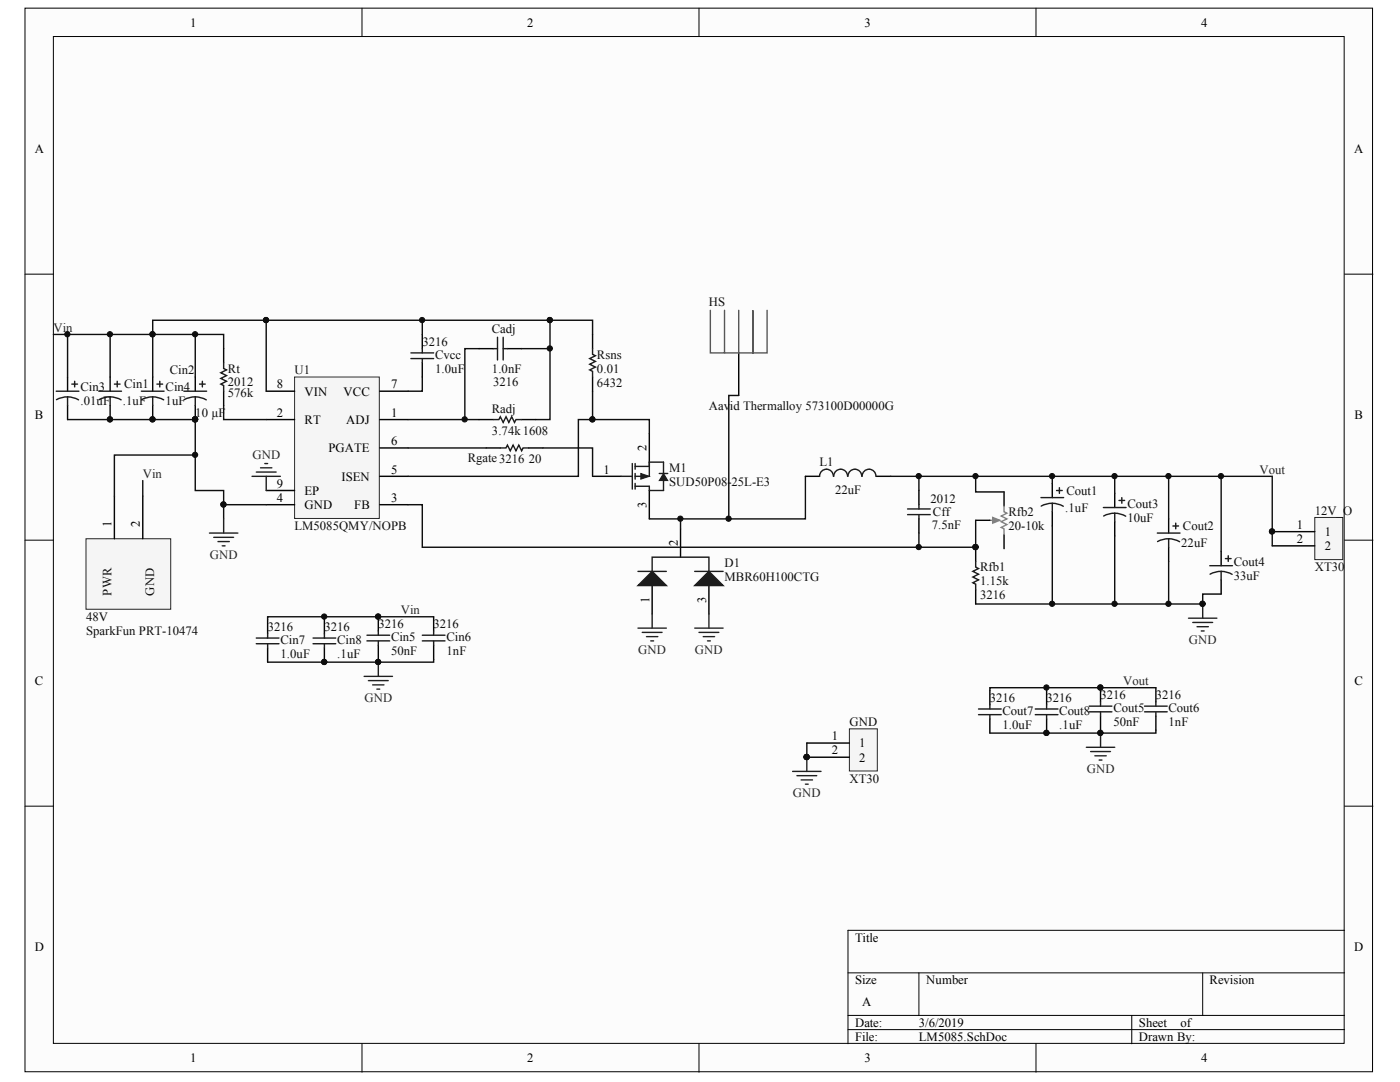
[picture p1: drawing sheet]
<svg xmlns="http://www.w3.org/2000/svg" width="279mm" height="216mm" viewBox="0 0 279 216" stroke-linecap="round" stroke-linejoin="round" font-family="sans-serif">
<defs><g id="words">
<g font-size="2.5">
<text x="38" y="5.3">1</text>
<text x="105.2" y="5.3">2</text>
<text x="172.5" y="5.3">3</text>
<text x="239.7" y="5.3">4</text>
<text x="6.9" y="30.4">A</text>
<text x="270.2" y="30.4">A</text>
<text x="55.2" y="77.5">8</text>
<text x="78" y="77.5">7</text>
<text x="6.9" y="83.5">B</text>
<text x="55.2" y="83.2">2</text>
<text x="60.8" y="79">VIN</text>
<text x="68.6" y="79">VCC</text>
<text x="78" y="83.2">1</text>
<text x="270.3" y="83.5">B</text>
<text x="60.8" y="84.6">RT</text>
<text x="69.1" y="84.6">ADJ</text>
<text x="78" y="88.8">6</text>
<text x="129" y="89.9" transform="rotate(-90 129 89.9)">2</text>
<text x="65.5" y="90.3">PGATE</text>
<text x="68.2" y="95.9">ISEN</text>
<text x="78" y="94.5">5</text>
<text x="120.4" y="94.5">1</text>
<text x="55.2" y="100.2">4</text>
<text x="55.2" y="97.3">9</text>
<text x="60.8" y="101.6">GND</text>
<text x="60.8" y="98.7">EP</text>
<text x="70.7" y="101.6">FB</text>
<text x="78" y="100.2">3</text>
<text x="129" y="101.4" transform="rotate(-90 129 101.4)">3</text>
<text x="22.2" y="105.2" transform="rotate(-90 22.2 105.2)">1</text>
<text x="27.9" y="105.2" transform="rotate(-90 27.9 105.2)">2</text>
<text x="258.8" y="105.5">1</text>
<text x="264.4" y="106.9">1</text>
<text x="135.3" y="108.9" transform="rotate(-90 135.3 108.9)">2</text>
<text x="258.8" y="108.4">2</text>
<text x="264.4" y="109.8">2</text>
<text x="129.6" y="120.4" transform="rotate(-90 129.6 120.4)">1</text>
<text x="141" y="120.4" transform="rotate(-90 141 120.4)">3</text>
<text x="6.9" y="136.6">C</text>
<text x="270.3" y="136.6">C</text>
<text x="166" y="147.7">1</text>
<text x="171.5" y="149.1">1</text>
<text x="166" y="150.5">2</text>
<text x="171.5" y="152">2</text>
<text x="6.9" y="189.7">D</text>
<text x="170.6" y="187.9">Title</text>
<text x="270.2" y="189.7">D</text>
<text x="170.6" y="196.4">Size</text>
<text x="184.8" y="196.4">Number</text>
<text x="241.4" y="196.4">Revision</text>
<text x="172.1" y="200.7">A</text>
<text x="170.6" y="204.9">Date:</text>
<text x="170.6" y="207.7">File:</text>
<text x="183.4" y="204.9">3/6/2019</text>
<text x="183.4" y="207.7">LM5085.SchDoc</text>
<text x="227.3" y="204.9">Sheet</text>
<text x="227.3" y="207.7">Drawn By:</text>
<text x="235.6" y="204.9">of</text>
<text x="38" y="212">1</text>
<text x="105.2" y="212">2</text>
<text x="172.5" y="212">3</text>
<text x="239.7" y="212">4</text>
</g>
<g font-size="2.5" fill="#0e0e0e">
<text x="141.5" y="61.1">HS</text>
<text x="84.3" y="69">3216</text>
<text x="86.8" y="71.6">Cvcc</text>
<text x="98.2" y="66.4">Cadj</text>
<text x="119.1" y="71.6">Rsns</text>
<text x="24.8" y="77.5">Cin1</text>
<text x="33.9" y="74.6">Cin2</text>
<text x="45.5" y="76.9">2012</text>
<text x="45.5" y="74.4">Rt</text>
<text x="58.8" y="74.6">U1</text>
<text x="86.8" y="74.4">1.0uF</text>
<text x="98.2" y="74.4">1.0nF</text>
<text x="98.4" y="76.9">3216</text>
<text x="119.1" y="77.3">6432</text>
<text x="119.1" y="74.4">0.01</text>
<text x="16.1" y="80.9">.01uF</text>
<text x="16.1" y="78.1">Cin3</text>
<text x="24.5" y="80.9">.1uF</text>
<text x="33.1" y="80.9">1uF</text>
<text x="33.1" y="78.1">Cin4</text>
<text x="39" y="83.2">10 µF</text>
<text x="45.5" y="79.2">576k</text>
<text x="98.2" y="82.3">Radj</text>
<text x="141.5" y="81.7">Aavid Thermalloy 573100D00000G</text>
<text x="98.2" y="86.8">3.74k1608</text>
<text x="93.4" y="92.2">Rgate3216</text>
<text x="105.5" y="92.5">20</text>
<text x="133.5" y="94.2">M1</text>
<text x="163.5" y="93.1">L1</text>
<text x="133.5" y="97">SUD50P08-25L-E3</text>
<text x="166.7" y="98.5">22uF</text>
<text x="185.7" y="100.4">2012</text>
<text x="212.8" y="98.7">Cout1</text>
<text x="225" y="101.3">Cout3</text>
<text x="58.8" y="105.8">LM5085QMY/NOPB</text>
<text x="185.9" y="105.5">7.5nF</text>
<text x="186.2" y="103">Cff</text>
<text x="201.2" y="103">Rfb2</text>
<text x="201.2" y="105.8">20-10k</text>
<text x="212.6" y="102.1">.1uF</text>
<text x="225" y="104.1">10uF</text>
<text x="236.1" y="105.8">Cout2</text>
<text x="262.4" y="102.7">12V_O</text>
<text x="144.6" y="113.2">D1</text>
<text x="235.7" y="109.2">22uF</text>
<text x="246.2" y="112.9">Cout4</text>
<text x="22.2" y="118.8" transform="rotate(-90 22.2 118.8)">PWR</text>
<text x="30.8" y="118.8" transform="rotate(-90 30.8 118.8)">GND</text>
<text x="144.6" y="116">MBR60H100CTG</text>
<text x="195.6" y="119.4">3216</text>
<text x="195.6" y="116.8">1.15k</text>
<text x="195.6" y="114">Rfb1</text>
<text x="246.2" y="115.7">33uF</text>
<text x="262.4" y="114">XT30</text>
<text x="17.2" y="123.9">48V</text>
<text x="53.4" y="125.9">3216</text>
<text x="64.8" y="125.9">3216</text>
<text x="75.5" y="125.4">3216</text>
<text x="86.5" y="125.4">3216</text>
<text x="17.2" y="126.8">SparkFun PRT-10474</text>
<text x="56" y="128.5">Cin7</text>
<text x="56" y="131.3">1.0uF</text>
<text x="67.3" y="128.5">Cin8</text>
<text x="67.3" y="131.3">.1uF</text>
<text x="78" y="127.9">Cin5</text>
<text x="78" y="130.8">50nF</text>
<text x="89.1" y="127.9">Cin6</text>
<text x="89.1" y="130.8">1nF</text>
<text x="197.5" y="140.1">3216</text>
<text x="200.1" y="142.6">Cout7</text>
<text x="208.9" y="140.1">3216</text>
<text x="211.4" y="142.6">Cout8</text>
<text x="219.6" y="139.5">3216</text>
<text x="222.2" y="142">Cout5</text>
<text x="230.7" y="139.5">3216</text>
<text x="233.2" y="142">Cout6</text>
<text x="169.5" y="144.9">GND</text>
<text x="200.1" y="145.5">1.0uF</text>
<text x="211.4" y="145.5">.1uF</text>
<text x="222.2" y="144.9">50nF</text>
<text x="233.2" y="144.9">1nF</text>
<text x="169.5" y="156.2">XT30</text>
</g>
<g font-size="2.5" fill="#262626">
<text x="10.7" y="66.2">Vin</text>
<text x="28.5" y="95.4">Vin</text>
<text x="50.4" y="91.6">GND</text>
<text x="251.4" y="94.5">Vout</text>
<text x="41.9" y="111.5">GND</text>
<text x="80" y="122.5">Vin</text>
<text x="127.3" y="130.4">GND</text>
<text x="138.7" y="130.4">GND</text>
<text x="237.3" y="128.5">GND</text>
<text x="224.2" y="136.7">Vout</text>
<text x="72.7" y="140.1">GND</text>
<text x="216.9" y="154.2">GND</text>
<text x="158.2" y="159">GND</text>
</g>
</g></defs>
<g fill="#fcfcfc" stroke="#000" stroke-width=".2">
<path d="M5 1.6h268.9v212.3h-268.9z"/>
<path d="M10.7 7.3h257.6v200.9h-257.6z"/>
</g>
<g fill="none" stroke="#000" stroke-width=".2">
<path d="M72.2 1.6v5.7M139.5 1.6v5.7M206.8 1.6v5.7M5 54.7h5.7M268.3 54.7h5.7M5 107.8h5.7M268.3 107.8h5.7M5 160.9h5.7M268.3 160.9h5.7M169.2 194.1h99.1M183.4 194.1v8.5M240 194.1v8.5"/>
<path d="M268.3 185.6h-99.1v22.7M72.2 208.3v5.6M139.5 208.3v5.6M169.2 202.6h99.1M169.2 205.4h99.1M206.8 208.3v5.6M225.9 202.6v5.7"/>
</g>
<path d="M58.8 75.2h16.9v28.3h-16.9z" fill="#f5f5f5" stroke="#262626" stroke-width=".2"/>
<g fill="none" stroke="#000" stroke-width=".28">
<path d="M13.5 75.2v2.9M22 75.2v2.9M30.5 75.2v2.9M39 75.2v2.9M44.6 69.6v2.8M44.6 78.1v2.8M53.1 78.1h5.7M75.8 78.1h5.6M84.3 66.7v2.9M84.3 72.4v2.8M95.6 69.6h2.8M101.3 69.6h2.8"/>
<path d="M118.3 66.7v2.9M118.3 75.2v2.9M13.5 80.9v2.8M22 80.9v2.8M30.5 80.9v2.8M39 80.9v2.8M53.1 83.7h5.7M53.1 97.9h5.7M75.8 83.7h5.6M75.8 95h5.6M75.8 89.4h5.6M95.6 83.7h2.8"/>
<path d="M104.1 83.7h2.8M118.3 95h5.6M129.6 86.6v5.6M129.6 97.9v5.6M183.4 97.9v2.8M210 96.5v2.8M222.5 98.4v2.9M53.1 100.7h5.7M75.8 100.7h5.6M130.2 116.8v5.7M135.8 105.5v5.7M141.5 116.8v5.7"/>
<path d="M183.4 103.5v2.9M194.7 109.2v2.8M194.7 117.7v2.8M210 102.1v2.9M222.5 104.1v2.8M233.2 103.5v2.9M233.2 109.2v2.8M243.7 110v2.9M243.7 115.7v2.8"/>
</g>
<g fill="none" stroke="#0e0e0e" stroke-width=".28">
<path d="M10.7 66.7h33.9v2.9M13.5 66.7v8.5M22 66.7v8.5M30.5 75.2v-11.3h22.6v14.2M39 66.7v8.5M53.1 63.9h56.7v19.8h-2.9M84.3 75.2v2.9h-2.9M84.3 63.9v2.8M95.6 69.6h-2.8v14.1M104.1 69.6h5.7M109.8 63.9h8.5v2.8M118.3 78.1v5.6h11.3v2.9"/>
<path d="M13.5 83.7h25.5v14.2h5.6v2.8M44.6 80.9v2.8h8.5M81.4 83.7h14.2M118.3 83.7h-2.9v11.3h-34M160.7 95v8.5h-31.1M183.4 95v2.9M53.1 100.7h-8.5v2.8M135.8 103.5v2M183.4 106.4v2.8M243.7 118.5h-3.7v2h-45.3"/>
</g>
<g fill="#0e0e0e" stroke="#0e0e0e" stroke-width=".2">
<circle cx="44.6" cy="100.7" r=".52"/>
<circle cx="109.7" cy="63.9" r=".52"/>
<circle cx="92.7" cy="83.7" r=".52"/>
<circle cx="84.2" cy="63.9" r=".52"/>
<circle cx="53.1" cy="63.9" r=".52"/>
<circle cx="109.7" cy="69.5" r=".52"/>
<circle cx="240" cy="120.5" r=".52"/>
<circle cx="194.7" cy="109.2" r=".52"/>
<circle cx="183.3" cy="109.2" r=".52"/>
<circle cx="183.3" cy="95" r=".52"/>
<circle cx="30.4" cy="83.7" r=".52"/>
<circle cx="21.9" cy="83.7" r=".52"/>
<circle cx="38.9" cy="83.7" r=".52"/>
<circle cx="118.2" cy="83.7" r=".52"/>
<circle cx="30.4" cy="66.7" r=".52"/>
<circle cx="13.4" cy="66.7" r=".52"/>
<circle cx="21.9" cy="66.7" r=".52"/>
<circle cx="38.9" cy="66.7" r=".52"/>
<circle cx="135.8" cy="103.5" r=".52"/>
</g>
<g fill="none" stroke="#262626" stroke-width=".28">
<path d="M50.3 95h5.7M51.1 94.2h4M52 93.3h2.3M52.8 92.5h.6M53.1 95v2.9M41.8 106.4h5.7M42.7 107.2h3.9M43.5 108.1h2.3M44.4 108.9h.5M44.6 103.5v2.9M127.3 125.3h5.7M128.2 126.2h3.9"/>
<path d="M129 127h2.3M129.9 127.9h.5M130.2 122.5v2.8M138.6 125.3h5.7M139.5 126.2h4M140.3 127h2.3M141.2 127.9h.6M141.5 122.5v2.8M237.2 123.4h5.7M238 124.2h4M238.9 125.1h2.3M239.7 125.9h.6"/>
<path d="M240 120.5v2.9"/>
</g>
<g fill="none" stroke="#1c1c1c" stroke-width=".28">
<path d="M11.2 78.1h4.5M13.5 79.2l1.3 .2 .9 .4M13.5 79.2l-.9 .1-1.3 .5M13.5 79.2v1.7M14.3 76.6h1.2M14.9 76.1v1.1M19.7 78.1h4.5M22 79.2l1.3 .2 .9 .4M22 79.2l-.9 .1-1.3 .5M22 79.2v1.7M22.8 76.6h1.2M23.4 76.1v1.1"/>
<path d="M28.2 78.1h4.5M30.5 79.2l1.3 .2 .9 .4M30.5 79.2l-.9 .1-1.3 .5M30.5 79.2v1.7M31.3 76.6h1.2M31.9 76.1v1.1M36.7 78.1h4.5M39 79.2l1.3 .2 .9 .4M39 79.2l-.9 .1-1.3 .5M39 79.2v1.7M39.8 76.6h1.2M40.4 76.1v1.1"/>
<path d="M44.6 72.4v1.1l.6 .3-1.1 .6 1.1 .5-1.1 .6 1.1 .6-1.1 .5 .5 .3v1.2M82 70.4h4.5M82 71.5h4.5M84.3 69.6v.8M84.3 71.5v.9M98.4 69.6h.9M99.3 67.3v4.5M100.4 67.3v4.5M100.4 69.6h.9M118.3 69.6v1.1l.5 .3-1.1 .5 1.1 .6-1.1 .6 1.1 .5-1.1 .6 .6 .3v1.1M98.4 83.7h1.2l.3-.5 .5 1.1 .6-1.1 .6 1.1 .5-1.1 .6 1.1 .3-.6h1.1M123.9 95h2.3"/>
<path d="M126.2 92.5v5.1M126.8 93.1h2.8M126.8 92.5v1.1M126.8 94.5v1.1M126.8 96.5v1.1M131.6 94.5h1.7M132.4 94.5v-2.3h-2.8v2.8h-2.8M132.4 95.9v2h-2.8v-.9h-2.8M207.7 99.3h4.6M210.9 97.9h1.1M211.4 97.3v1.1M223.3 99.9h1.1"/>
<path d="M223.9 99.3v1.1M127.3 114h5.7M130.2 114v-2.8h11.3v2.8M138.6 114h5.7M181.1 101.6h4.6M181.1 102.7h4.6M183.4 100.7v.9M183.4 102.7v.8M194.7 112v1.2l.6 .2-1.1 .6 1.1 .6-1.1 .5 1.1 .6-1.1 .6 .5 .3v1.1M210 100.4l1.4 .2 .8 .4M210 100.4l-1.4 .2-.8 .4M210 100.4v1.7"/>
<path d="M220.2 101.3h4.5M222.5 102.4l.9 .1 1.3 .5M222.5 102.4l-1 .1-1.2 .5M222.5 102.4v1.7M231 106.4h4.5M233.2 107.5l1.4 .2 .8 .4M233.2 107.5l-1.3 .2-.9 .4M233.2 107.5v1.7M234.1 105h1.1M234.6 104.4v1.1M241.4 112.9h4.6M243.7 114l.9 .1 1.3 .5"/>
<path d="M243.7 114l-1.4 .2-.8 .4M243.7 114v1.7M244.6 111.5h1.1M245.1 110.9v1.1"/>
</g>
<g fill="#1c1c1c" stroke="#1c1c1c" stroke-width=".2">
<path d="M127.9 94.5l1.7 .5-1.7 .6z"/>
<path d="M132.4 94.5l.9 1.4h-1.7z"/>
</g>
<g fill="#1c1c1c" stroke="#1c1c1c" stroke-width=".28">
<path d="M127.3 116.8l2.9-2.8 2.8 2.8z"/>
<path d="M138.6 116.8l2.9-2.8 2.8 2.8z"/>
</g>
<path d="M17.2 107.5h16.9v14.1h-16.9z" fill="#f5f5f5" stroke="#262626" stroke-width=".2"/>
<path d="M22.8 99v8.5M28.5 99v8.5" fill="none" stroke="#000" stroke-width=".28"/>
<path d="M161 148.3v2.8" fill="none" stroke="#0e0e0e" stroke-width=".28"/>
<circle cx="161" cy="151.1" r=".52" fill="#0e0e0e" stroke="#0e0e0e" stroke-width=".2"/>
<path d="M158.2 153.9h5.7M159 154.8h4M159.9 155.6h2.3M160.7 156.5h.6M161 151.1v2.8" fill="none" stroke="#262626" stroke-width=".28"/>
<path d="M262.4 103.3h5.6v8.4h-5.6z" fill="#f5f5f5" stroke="#262626" stroke-width=".2"/>
<path d="M253.9 106.1h8.5M253.9 108.9h8.5" fill="none" stroke="#000" stroke-width=".28"/>
<circle cx="253.9" cy="106" r=".52" fill="#0e0e0e" stroke="#0e0e0e" stroke-width=".2"/>
<path d="M169.5 145.4h5.6v8.4h-5.6z" fill="#f5f5f5" stroke="#262626" stroke-width=".2"/>
<g fill="none" stroke="#000" stroke-width=".28">
<path d="M147.4 70.4v8.5M97 89.4h2.9M105.5 89.4h2.8M160.7 95h2.9M174.9 95h2.8M200.4 98.2v2.8M194.7 103.8h2.8M200.4 106.7v2.8M53.4 123.6v2.9M53.4 129.3v2.8M64.7 123.6v2.9M64.7 129.3v2.8"/>
<path d="M75.5 123.1v2.8M75.5 128.7v2.9M86.5 123.1v2.8M86.5 128.7v2.9M197.5 137.8v2.8M208.9 137.8v2.8M219.6 137.2v2.9M230.7 137.2v2.9M161 148.3h8.5M161 151.1h8.5M197.5 143.5v2.8M208.9 143.5v2.8"/>
<path d="M219.6 142.9v2.8M230.7 142.9v2.8"/>
</g>
<g fill="#0e0e0e" stroke="#0e0e0e" stroke-width=".2">
<circle cx="161" cy="151.1" r=".52"/>
<circle cx="38.9" cy="90.8" r=".52"/>
<circle cx="194.7" cy="95" r=".52"/>
<circle cx="194.7" cy="109.2" r=".52"/>
<circle cx="233.2" cy="120.5" r=".52"/>
<circle cx="233.2" cy="95" r=".52"/>
<circle cx="222.4" cy="120.5" r=".52"/>
<circle cx="222.4" cy="95" r=".52"/>
<circle cx="210" cy="120.5" r=".52"/>
<circle cx="210" cy="95" r=".52"/>
<circle cx="243.7" cy="95" r=".52"/>
<circle cx="208.8" cy="146.2" r=".52"/>
<circle cx="219.6" cy="137.2" r=".52"/>
<circle cx="208.8" cy="137.2" r=".52"/>
<circle cx="219.6" cy="146.2" r=".52"/>
<circle cx="64.7" cy="132.1" r=".52"/>
<circle cx="75.5" cy="123" r=".52"/>
<circle cx="64.7" cy="123" r=".52"/>
<circle cx="75.5" cy="132.1" r=".52"/>
<circle cx="145.4" cy="103.5" r=".52"/>
</g>
<g fill="none" stroke="#1c1c1c" stroke-width=".28">
<path d="M99.9 89.4h1.1l.3-.6 .5 1.1 .6-1.1 .6 1.1 .5-1.1 .6 1.1 .3-.5h1.1M166.3 95a1.37 1.37 0 0 0-1.4-1.4 1.37 1.37 0 0 0-1.3 1.4M169.1 95a1.37 1.37 0 0 0-1.3-1.4 1.37 1.37 0 0 0-1.4 1.4M172 95a1.37 1.37 0 0 0-1.4-1.4 1.37 1.37 0 0 0-1.4 1.4M174.8 95a1.37 1.37 0 0 0-1.4-1.4 1.37 1.37 0 0 0-1.3 1.4M51.1 127.3h4.6M51.1 128.4h4.6M53.4 126.5v.8M53.4 128.4v.9M62.5 127.3h4.5M62.5 128.4h4.5M64.7 126.5v.8"/>
<path d="M64.7 128.4v.9M73.2 126.7h4.6M73.2 127.9h4.6M75.5 125.9v.8M75.5 127.9v.8M84.3 126.7h4.5M84.3 127.9h4.5M86.5 125.9v.8M86.5 127.9v.8M195.3 141.5h4.5M195.3 142.6h4.5M197.5 140.6v.9"/>
<path d="M197.5 142.6v.9M206.6 141.5h4.5M206.6 142.6h4.5M208.9 140.6v.9M208.9 142.6v.9M217.4 140.9h4.5M217.4 142h4.5M219.6 140.1v.8M219.6 142v.9M228.4 140.9h4.5M228.4 142h4.5M230.7 140.1v.8"/>
<path d="M230.7 142v.9"/>
</g>
<g fill="none" stroke="#0e0e0e" stroke-width=".28">
<path d="M147.4 78.9h-2v24.6M28.5 95.9v3.1M39 90.8h-16.2v8.2M81.4 89.4h15.6M108.3 89.4h10v5.6M177.7 95h76.2v13.9M194.7 95v3.2h5.7M210 95v1.5M222.5 95v3.4M233.2 95v8.5M243.7 95v15M81.4 100.7h2.9v8.5h110.4v-5.4"/>
<path d="M210 105v15.5M222.5 106.9v13.6M233.2 112v8.5M64.7 123.1v.5M75.5 131.6v.5M86.5 123.1h-33.1v.5M86.5 131.6v.5h-33.1M208.9 137.2v.6M230.7 137.2h-33.2v.6M219.6 145.7v.6M230.7 145.7v.6h-33.2"/>
</g>
<path d="M197.5 103.8h1.5M200.4 101v1.1l.5 .3-1.1 .6 1.1 .5-1.1 .6 1.1 .6-1.1 .5 .6 .3v1.2" fill="none" stroke="#848484" stroke-width=".28"/>
<path d="M198.1 103.3l1.4 .5-1.4 .6z" fill="#848484" stroke="#848484" stroke-width=".28"/>
<path d="M72.7 135h5.6M73.5 135.8h4M74.4 136.7h2.2M75.2 137.5h.6M75.5 132.1v2.9M216.8 149.1h5.7M217.7 150h3.9M218.5 150.8h2.3M219.4 151.7h.5M219.6 146.3v2.8" fill="none" stroke="#262626" stroke-width=".28"/>
<path d="M141.8 61.9v8.5h2.8v-8.5M147.4 61.9v8.5h-2.8M153.1 61.9v8.5h-2.8v-8.5v8.5h-2.9" fill="none" stroke="#585858" stroke-width=".28"/>
<use href="#words"/>
</svg>
